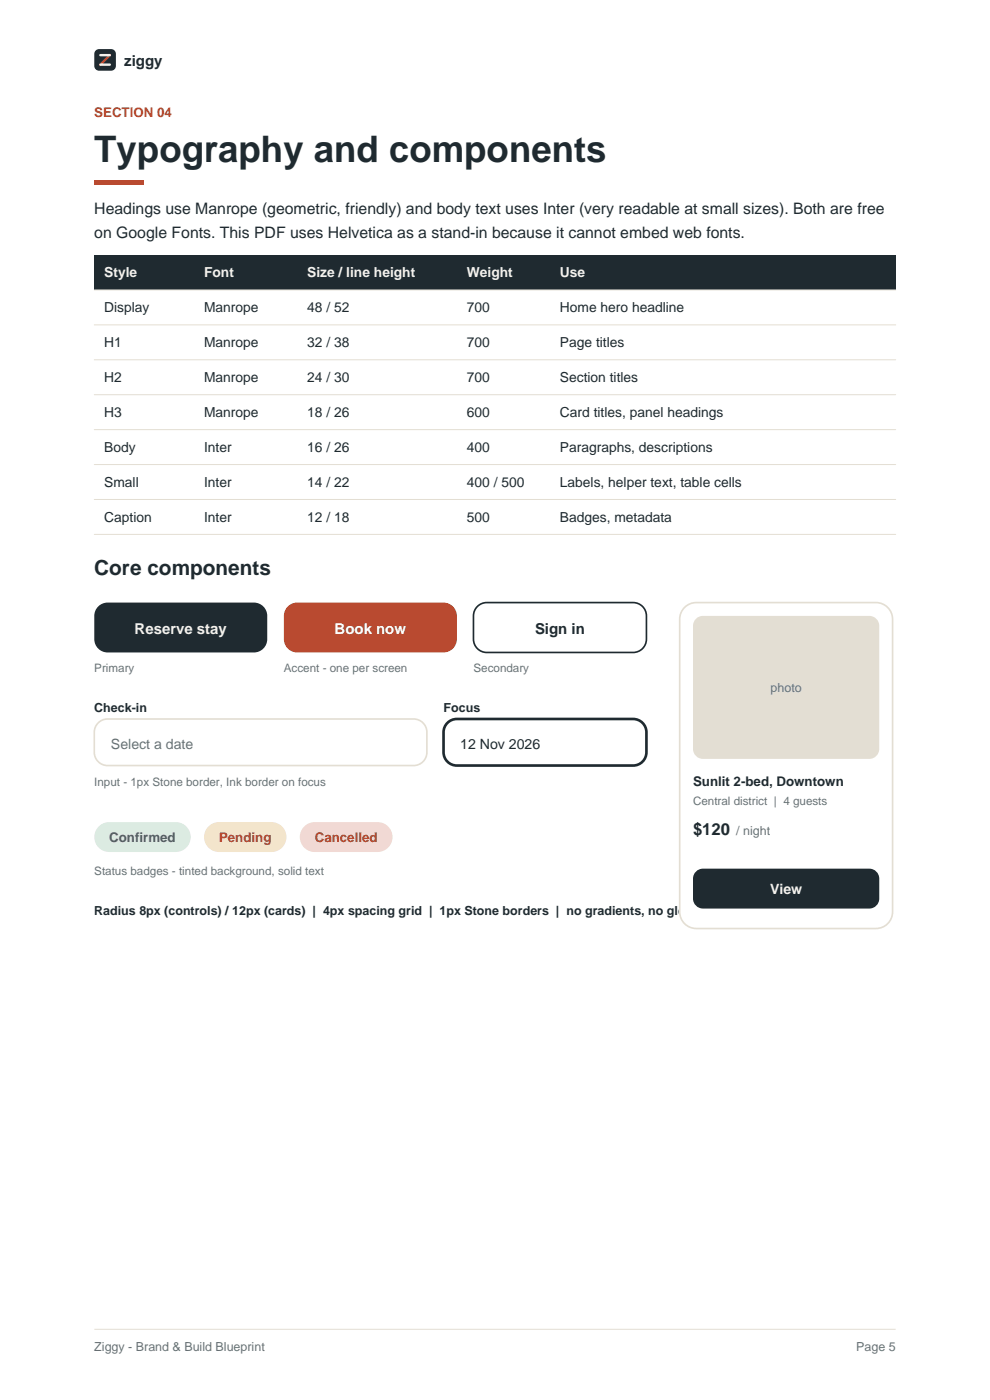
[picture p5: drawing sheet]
<svg xmlns="http://www.w3.org/2000/svg" width="210mm" height="297mm" viewBox="0 0 210 297" stroke-linecap="round" stroke-linejoin="round" font-family="sans-serif">
<defs><g id="words">
<text font-size="7.8" fill="#1f2a30" x="20" y="34.3">Typography and components</text>
<text font-size="4.4" fill="#1f2a30" x="20" y="122">Core components</text>
<text font-size="3.5" fill="#1f2a30" x="147" y="177.2">$120</text>
<g font-size="3.4" fill="#1f2a30">
<text x="20" y="45.5">Headings use Manrope (geometric, friendly) and body text uses Inter (very readable at small sizes). Both are free</text>
<text x="20" y="50.4">on Google Fonts. This PDF uses Helvetica as a stand-in because it cannot embed web fonts.</text>
</g>
<g font-size="3.2" fill="#1f2a30">
<text x="26.3" y="13.9">ziggy</text>
<text x="113.5" y="134.5">Sign in</text>
</g>
<text font-size="3.2" fill="#f5f2eb" x="28.5" y="134.5">Reserve stay</text>
<text font-size="3.2" fill="#fff" x="71" y="134.5">Book now</text>
<text font-size="3" fill="#66727a" x="23.5" y="158.9">Select a date</text>
<text font-size="3" fill="#1f2a30" x="97.6" y="158.9">12 Nov 2026</text>
<text font-size="3" fill="#f5f2eb" x="163.3" y="189.6">View</text>
<g font-size="2.9" fill="#f5f2eb">
<text x="22.1" y="58.8">Style</text>
<text x="43.3" y="58.8">Font</text>
<text x="65.2" y="58.8">Size / line height</text>
<text x="99" y="58.8">Weight</text>
<text x="118.8" y="58.8">Use</text>
</g>
<g font-size="2.9" fill="#1f2a30">
<text x="22.1" y="66.2">Display</text>
<text x="43.3" y="66.2">Manrope</text>
<text x="65.2" y="66.2">48 / 52</text>
<text x="99" y="66.2">700</text>
<text x="118.8" y="66.2">Home hero headline</text>
<text x="22.1" y="73.6">H1</text>
<text x="43.3" y="73.6">Manrope</text>
<text x="65.2" y="73.6">32 / 38</text>
<text x="99" y="73.6">700</text>
<text x="118.8" y="73.6">Page titles</text>
<text x="22.1" y="81">H2</text>
<text x="43.3" y="81">Manrope</text>
<text x="65.2" y="81">24 / 30</text>
<text x="99" y="81">700</text>
<text x="118.8" y="81">Section titles</text>
<text x="22.1" y="88.4">H3</text>
<text x="43.3" y="88.4">Manrope</text>
<text x="65.2" y="88.4">18 / 26</text>
<text x="99" y="88.4">600</text>
<text x="118.8" y="88.4">Card titles, panel headings</text>
<text x="22.1" y="95.8">Body</text>
<text x="43.3" y="95.8">Inter</text>
<text x="65.2" y="95.8">16 / 26</text>
<text x="99" y="95.8">400</text>
<text x="118.8" y="95.8">Paragraphs, descriptions</text>
<text x="22.1" y="103.2">Small</text>
<text x="43.3" y="103.2">Inter</text>
<text x="65.2" y="103.2">14 / 22</text>
<text x="99" y="103.2">400 / 500</text>
<text x="118.8" y="103.2">Labels, helper text, table cells</text>
<text x="22.1" y="110.7">Caption</text>
<text x="43.3" y="110.7">Inter</text>
<text x="65.2" y="110.7">12 / 18</text>
<text x="99" y="110.7">500</text>
<text x="118.8" y="110.7">Badges, metadata</text>
</g>
<text font-size="2.8" fill="#b94a30" x="20" y="24.8">SECTION 04</text>
<text font-size="2.8" fill="#1f2a30" x="147" y="166.6">Sunlit 2-bed, Downtown</text>
<text font-size="2.8" fill="#3e7b5a" x="23.2" y="178.6">Confirmed</text>
<text font-size="2.8" fill="#a8691a" x="46.5" y="178.6">Pending</text>
<text font-size="2.8" fill="#a63a2b" x="66.8" y="178.6">Cancelled</text>
<g font-size="2.6" fill="#66727a">
<text x="163.4" y="146.9">photo</text>
<text x="156.2" y="177.2">/ night</text>
<text x="20" y="286.5">Ziggy - Brand &amp; Build Blueprint</text>
<text x="181.6" y="286.5">Page 5</text>
</g>
<g font-size="2.6" fill="#1f2a30">
<text x="20" y="151.1">Check-in</text>
<text x="94.1" y="151.1">Focus</text>
<text x="20" y="194.2">Radius 8px (controls) / 12px (cards) | 4px spacing grid | 1px Stone borders | no gradients, no glow</text>
</g>
<g font-size="2.5" fill="#66727a">
<text x="20" y="142.6">Primary</text>
<text x="60.2" y="142.6">Accent - one per screen</text>
<text x="100.4" y="142.6">Secondary</text>
<text x="20" y="166.6">Input - 1px Stone border, Ink border on focus</text>
<text x="147" y="170.9">Central district | 4 guests</text>
<text x="20" y="185.7">Status badges - tinted background, solid text</text>
</g>
</g></defs>
<path d="M20.3 10.7l.7-.3h2.6a1.01 1.01 0 0 1 1 1v2.6a1.01 1.01 0 0 1-1 1h-2.6a1.01 1.01 0 0 1-1-1v-2.6z" fill-rule="evenodd" fill="#1f2a30"/>
<path d="M23.3 11.7l-2 2" fill="none" stroke="#b94a30" stroke-width=".5"/>
<path d="M21.3 11.7h2M21.3 13.7h2" fill="none" stroke="#f5f2eb" stroke-width=".5"/>
<path d="M20 282h170" fill="none" stroke="#e3ded3" stroke-width=".21"/>
<path d="M20 38.2h10.6v1.1h-10.6z" fill-rule="evenodd" fill="#b94a30"/>
<path d="M20 54.1h170v7.4h-170z" fill-rule="evenodd" fill="#1f2a30"/>
<path d="M20 61.5h170M20 68.9h170M20 76.3h170M20 83.7h170M20 91.1h170M20 98.6h170M20 106h170M20 113.4h170" fill="none" stroke="#e3ded3" stroke-width=".21"/>
<path d="M21.1 128.5l1.1-.6 .6-.1h31.1a2.82 2.82 0 0 1 2.8 2.9v4.9a2.82 2.82 0 0 1-2.8 2.8h-31.1a2.82 2.82 0 0 1-2.8-2.8v-4.9a2.82 2.82 0 0 1 1.1-2.2z" fill-rule="evenodd" fill="#1f2a30"/>
<path d="M61.3 128.5l1.1-.6 .6-.1h31.1a2.82 2.82 0 0 1 2.8 2.9v4.9a2.82 2.82 0 0 1-2.8 2.8h-31.1a2.82 2.82 0 0 1-2.8-2.8v-4.9a2.82 2.82 0 0 1 1.1-2.2z" fill-rule="evenodd" fill="#b94a30"/>
<path d="M101.5 128.5l1.1-.6 .7-.1h31a2.82 2.82 0 0 1 2.8 2.9v4.9a2.82 2.82 0 0 1-2.8 2.8h-31a2.82 2.82 0 0 1-2.9-2.8v-4.9a2.82 2.82 0 0 1 1.1-2.2z" fill-rule="evenodd" fill="#fff" stroke="#1f2a30" stroke-width=".35"/>
<path d="M21.1 153.1l1.1-.5 .6-.1h64.9a2.82 2.82 0 0 1 2.9 2.8v4.3a2.82 2.82 0 0 1-2.9 2.8h-64.9a2.82 2.82 0 0 1-2.8-2.8v-4.3a2.82 2.82 0 0 1 1.1-2.2z" fill-rule="evenodd" fill="#fff" stroke="#e3ded3" stroke-width=".35"/>
<path d="M95.1 153.1l1.2-.5 .6-.1h37.4a2.82 2.82 0 0 1 2.8 2.8v4.3a2.82 2.82 0 0 1-2.8 2.8h-37.4a2.82 2.82 0 0 1-2.8-2.8v-4.3a2.82 2.82 0 0 1 1-2.2z" fill-rule="evenodd" fill="#fff" stroke="#1f2a30" stroke-width=".56"/>
<path d="M20.9 175.3a3.2 3.2 0 0 1 2.3-.9h14.1a3.2 3.2 0 0 1 3.2 3.2 3.2 3.2 0 0 1-3.2 3.1h-14.1a3.2 3.2 0 0 1-3-1.9 3.2 3.2 0 0 1 .7-3.5z" fill-rule="evenodd" fill="#dcebe2"/>
<path d="M44.2 175.3a3.2 3.2 0 0 1 2.3-.9h11.1a3.2 3.2 0 0 1 3.2 3.2 3.2 3.2 0 0 1-3.2 3.1h-11.1a3.2 3.2 0 0 1-3-1.9 3.2 3.2 0 0 1 .7-3.5z" fill-rule="evenodd" fill="#f3e5cc"/>
<path d="M64.5 175.3a3.2 3.2 0 0 1 2.3-.9h13.3a3.2 3.2 0 0 1 3.2 3.2 3.2 3.2 0 0 1-3.2 3.1h-13.3a3.2 3.2 0 0 1-3-1.9 3.2 3.2 0 0 1 .7-3.5z" fill-rule="evenodd" fill="#f1d9d4"/>
<path d="M145.2 128.9a3.5 3.5 0 0 1 2.5-1.1h38.1a3.5 3.5 0 0 1 3.5 3.6v62a3.5 3.5 0 0 1-3.5 3.6h-38.1a3.5 3.5 0 0 1-3.5-3.6v-62a3.5 3.5 0 0 1 1-2.5z" fill-rule="evenodd" fill="#fff" stroke="#e3ded3" stroke-width=".35"/>
<path d="M147.6 131.3l1-.6h.5h35.3a2.12 2.12 0 0 1 2.1 2.1v26.1a2.12 2.12 0 0 1-2.1 2.1h-35.3a2.12 2.12 0 0 1-2.1-2.1v-26.1l.1-.6z" fill-rule="evenodd" fill="#e3ded3"/>
<path d="M147.6 184.9l1-.5 .5-.1h35.3a2.12 2.12 0 0 1 2.1 2.1v4.2a2.12 2.12 0 0 1-2.1 2.1h-35.3a2.12 2.12 0 0 1-2.1-2.1v-4.2l.1-.6z" fill-rule="evenodd" fill="#1f2a30"/>
<use href="#words"/>
</svg>
